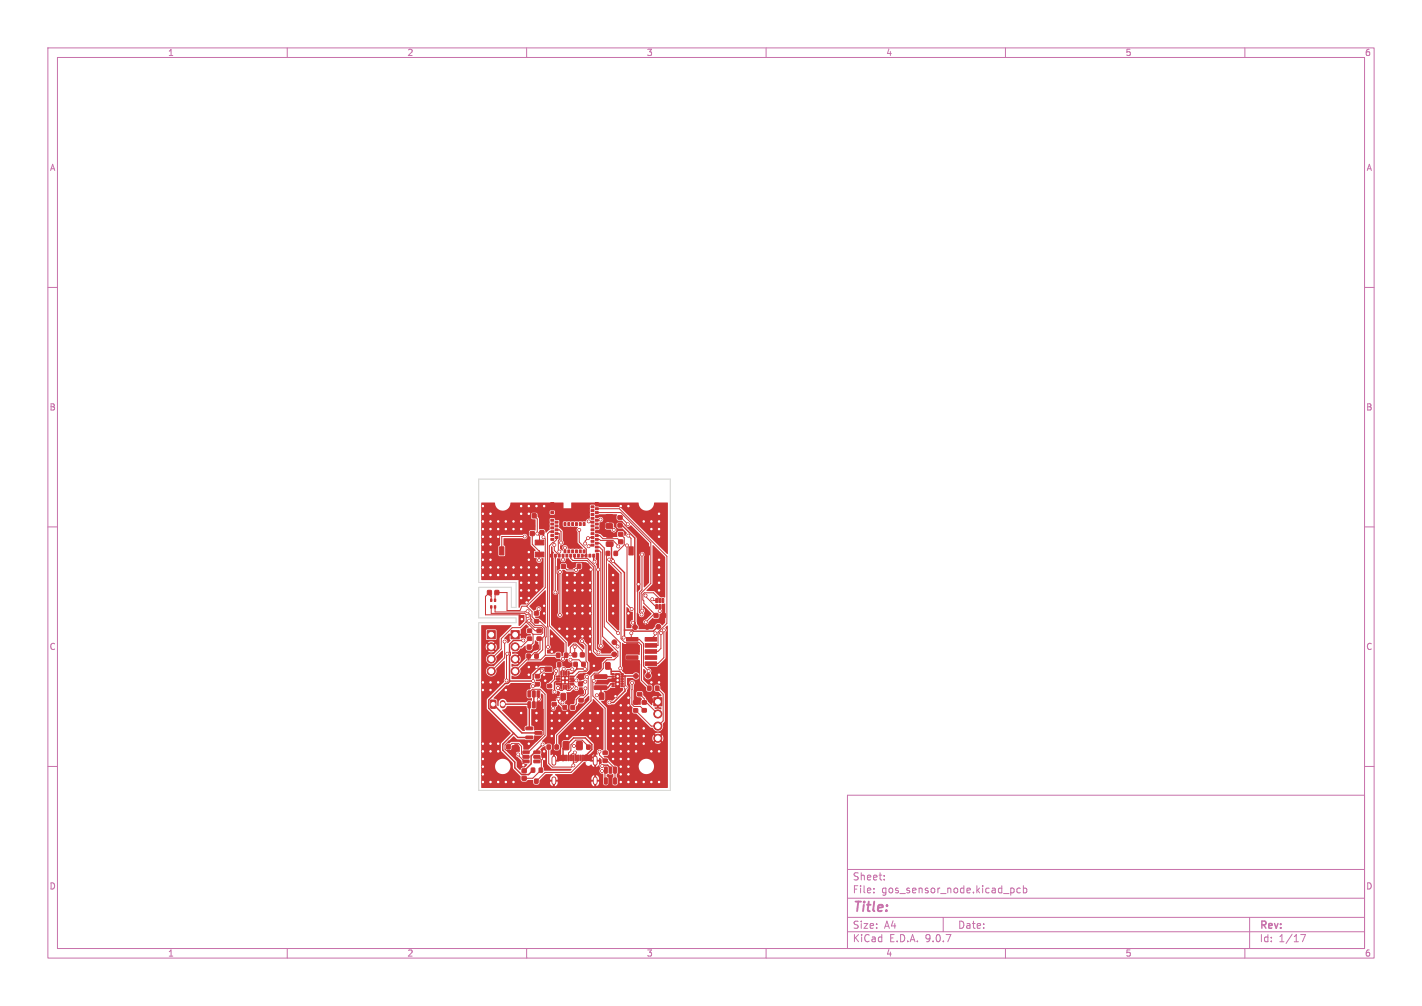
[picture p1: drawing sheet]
<svg xmlns="http://www.w3.org/2000/svg" width="297mm" height="210mm" viewBox="0 0 297 210" stroke-linecap="round" stroke-linejoin="round" font-family="sans-serif">
<defs><g id="words">
<text font-size="2.8" fill="#c872ab" x="178" y="190.9">Title:</text>
<g font-size="2.1" fill="#c872ab">
<text x="178" y="184">Sheet:</text>
<text x="178" y="186.7">File:</text>
<text x="184.1" y="186.7">gos_sensor_node.kicad_pcb</text>
<text x="178" y="196.9">KiCad</text>
<text x="178" y="194.1">Size:</text>
<text x="184.7" y="194.1">A4</text>
<text x="185.7" y="196.9">E.D.A.</text>
<text x="193.3" y="196.9">9.0.7</text>
<text x="200" y="194.1">Date:</text>
<text x="263" y="194.3">Rev:</text>
<text x="263" y="196.9">Id:</text>
<text x="267.1" y="196.9">1/17</text>
</g>
<g font-size="1.8" fill="#c872ab">
<text x="35" y="11.9">1</text>
<text x="85" y="11.9">2</text>
<text x="135" y="11.9">3</text>
<text x="185" y="11.9">4</text>
<text x="235" y="11.9">5</text>
<text x="285" y="11.9">6</text>
<text x="10.3" y="35.9">A</text>
<text x="285.4" y="35.9">A</text>
<text x="10.3" y="85.9">B</text>
<text x="285.3" y="85.9">B</text>
<text x="10.3" y="135.9">C</text>
<text x="285.3" y="135.9">C</text>
<text x="10.3" y="185.9">D</text>
<text x="285.3" y="185.9">D</text>
<text x="35" y="199.9">1</text>
<text x="85" y="199.9">2</text>
<text x="135" y="199.9">3</text>
<text x="185" y="199.9">4</text>
<text x="235" y="199.9">5</text>
<text x="285" y="199.9">6</text>
</g>
</g></defs>
<g fill="none" stroke="#c872ab" stroke-width=".21">
<path d="M10 10h277v190h-277zM12 12h273v186h-273zM60 10v2M110 10v2M160 10v2M210 10v2M260 10v2M10 60h2M285 60h2M10 110h2M285 110h2M10 160h2"/>
<path d="M177 166h108v32h-108zM285 160h2M60 198v2M110 198v2M160 198v2M177 194.5h108M177 191.5h108M177 187.5h108M177 181.5h108M182.5 186.3v.1M182.5 185.5v.1M184.7 183.6v.1"/>
<path d="M184.7 182.8v.1M197 191.5v3M210 198v2M211.2 185.4h.3l.3 .3-.1 .6-.5 .1M213.1 185.5l-.4-.1-.3 .3 .1 .6h.6M213.7 185.5l.5-.1 .3 .3-.2 .6h-.6M213.7 184.9v1.5M260 198v2M261 191.5v6.5M271.7 195.1h1l-.7 1.5"/>
</g>
<g fill="#c83434" stroke="#c83434" stroke-width=".21">
<path d="M120.9 145.8h.9v.7h-.9z"/>
<path d="M120.9 144.2h.9v.7h-.9z"/>
<path d="M115.1 104.9h.5v.4h-.5z"/>
<path d="M115.1 106h.5v.4h-.5z"/>
<path d="M115.1 106.8h.5v.4h-.5z"/>
<path d="M115.1 108.4h.5v.4h-.5z"/>
<path d="M115.9 108.8h.7v.4h-.7z"/>
<path d="M115.1 109.2h.5v.4h-.5z"/>
<path d="M115.9 109.6h.7v.4h-.7z"/>
<path d="M115.1 110h.5v.4h-.5z"/>
<path d="M115.9 110.4h.7v.4h-.7z"/>
<path d="M115.1 110.8h.5v.4h-.5z"/>
<path d="M115.9 111.2h.7v.4h-.7z"/>
<path d="M115.1 111.6h.5v.4h-.5z"/>
<path d="M115.9 112h.7v.4h-.7z"/>
<path d="M115.1 112.4h.5v.4h-.5z"/>
<path d="M115 115.7h.4v.6h-.4z"/>
<path d="M115.8 115.7h.4v.6h-.4z"/>
<path d="M116.6 115.7h.4v.6h-.4z"/>
<path d="M117.4 115.7h.4v.6h-.4z"/>
<path d="M117.8 114.8h.4v.6h-.4z"/>
<path d="M118.2 115.7h.4v.6h-.4z"/>
<path d="M118.6 114.8h.4v.6h-.4z"/>
<path d="M119 115.7h.4v.6h-.4z"/>
<path d="M119.4 114.8h.4v.6h-.4z"/>
<path d="M119.8 115.7h.4v.6h-.4z"/>
<path d="M120.2 114.8h.4v.6h-.4z"/>
<path d="M120.6 115.7h.4v.6h-.4z"/>
<path d="M121 114.8h.4v.6h-.4z"/>
<path d="M121.4 115.7h.4v.6h-.4z"/>
<path d="M121.8 114.8h.4v.6h-.4z"/>
<path d="M122.2 115.7h.4v.6h-.4z"/>
<path d="M123 115.7h.4v.6h-.4z"/>
<path d="M123.8 115.7h.4v.6h-.4z"/>
<path d="M124.6 115.7h.4v.6h-.4z"/>
<path d="M124.3 114.8h.6v.4h-.6z"/>
<path d="M124.3 114h.6v.4h-.6z"/>
<path d="M123.5 113.6h.5v.4h-.5z"/>
<path d="M124.3 113.2h.6v.4h-.6z"/>
<path d="M123.5 112.8h.5v.4h-.5z"/>
<path d="M124.3 112.4h.6v.4h-.6z"/>
<path d="M123.5 112h.5v.4h-.5z"/>
<path d="M124.3 111.6h.6v.4h-.6z"/>
<path d="M123.5 111.2h.5v.4h-.5z"/>
<path d="M123.5 110.4h.5v.4h-.5z"/>
<path d="M124.3 110h.6v.4h-.6z"/>
<path d="M123.5 109.6h.5v.4h-.5z"/>
<path d="M124.3 109.2h.6v.4h-.6z"/>
<path d="M123.5 108.8h.5v.4h-.5z"/>
<path d="M124.3 108.4h.6v.4h-.6z"/>
<path d="M123.5 108h.5v.4h-.5z"/>
<path d="M123.5 107.2h.5v.4h-.5z"/>
<path d="M124.3 106.8h.6v.4h-.6z"/>
<path d="M123.5 106.4h.5v.4h-.5z"/>
<path d="M124.3 106h.6v.4h-.6z"/>
<path d="M123.5 105.6h.5v.4h-.5z"/>
<path d="M124.3 104.9h.6v.4h-.6z"/>
<path d="M117.8 109.1h.4v.6h-.4z"/>
<path d="M118.6 109.1h.4v.6h-.4z"/>
<path d="M119.4 109.1h.4v.6h-.4z"/>
<path d="M120.2 109.1h.4v.6h-.4z"/>
<path d="M121 109.1h.4v.6h-.4z"/>
<path d="M121.8 109.1h.4v.6h-.4z"/>
<path d="M131.3 114.2h.9v1.7h-.9z"/>
<path d="M134.7 114.2h.9v1.7h-.9z"/>
<path d="M135.3 143.2h.7v.9h-.7z"/>
<path d="M136.9 143.2h.7v.9h-.7z"/>
<path d="M136.6 128.1h.8v.8h-.8z"/>
<path d="M138.2 128.1h.8v.8h-.8z"/>
<path d="M116.4 138.4h.7v.8h-.7z"/>
<path d="M118.1 138.4h.7v.8h-.7z"/>
<path d="M130.8 133.1h2.4v.7h-2.4z"/>
<path d="M134.7 133.1h2.4v.7h-2.4z"/>
<path d="M130.8 134.4h2.4v.7h-2.4z"/>
<path d="M134.7 134.4h2.4v.7h-2.4z"/>
<path d="M130.8 135.6h2.4v.8h-2.4z"/>
<path d="M134.7 135.6h2.4v.8h-2.4z"/>
<path d="M130.8 136.9h2.4v.7h-2.4z"/>
<path d="M134.7 136.9h2.4v.7h-2.4z"/>
<path d="M130.8 138.2h2.4v.7h-2.4z"/>
<path d="M134.7 138.2h2.4v.7h-2.4z"/>
<path d="M111.8 142.5h.9v.7h-.9z"/>
<path d="M111.8 140.8h.9v.7h-.9z"/>
<path d="M111.8 112.8h1.8v1h-1.8z"/>
<path d="M111.8 115.3h1.8v1h-1.8z"/>
<path d="M133.2 144.6h.8v.6h-.8z"/>
<path d="M133.2 142.9h.8v.7h-.8z"/>
<path d="M122.6 155.6h.6v.8h-.6z"/>
<path d="M124.2 155.6h.7v.8h-.7z"/>
<path d="M126.3 162.4l.5 .1v1.2l-.5-.1z"/>
<path d="M127.2 162.4l.6 .1-.1 1.2-.5-.1z"/>
<path d="M128.2 162.4l.5 .1v1.2l-.5-.1z"/>
<path d="M128.2 160.1l.5 .1v1.2l-.5-.1z"/>
<path d="M127.2 160.1l.6 .1-.1 1.2-.5-.1z"/>
<path d="M126.3 160.1l.5 .1v1.2l-.5-.1z"/>
<path d="M116.1 141.1h.9v.2l-.8 .1z"/>
<path d="M116.1 141.6h.9v.2l-.8 .1z"/>
<path d="M116.1 142.1h.9v.2l-.8 .1z"/>
<path d="M116.1 142.6h.9v.2l-.8 .1z"/>
<path d="M117.1 143h.3l-.1 .9-.2-.1z"/>
<path d="M117.6 143h.3l-.1 .9-.2-.1z"/>
<path d="M118.1 143h.3l-.1 .9-.2-.1z"/>
<path d="M118.6 143h.3l-.1 .9-.2-.1z"/>
<path d="M119 142.6h.8l.1 .2-.9 .1z"/>
<path d="M119 142.1h.8l.1 .2-.9 .1z"/>
<path d="M119 141.6h.8l.1 .2-.9 .1z"/>
<path d="M119 141.1h.8l.1 .2-.9 .1z"/>
<path d="M118.6 140.1l.3 .1-.1 .8h-.2z"/>
<path d="M118.1 140.1l.3 .1-.1 .8h-.2z"/>
<path d="M117.6 140.1l.3 .1-.1 .8h-.2z"/>
<path d="M117.1 140.1l.3 .1-.1 .8h-.2z"/>
<path d="M117.2 141.2h1.6v1.6h-1.6z"/>
<path d="M124.2 140.9h2.5l.1 .6-.2 .2-2.4-.1-.1-.1z"/>
<path d="M124.2 143.2h2.5l.1 .6-.2 .2-2.4-.1-.1-.1z"/>
<path d="M106.7 131.7h1.8v1.7h-1.8z"/>
<path d="M112.2 133h.8v.7h-.8z"/>
<path d="M112.2 131.3h.8v.7h-.8z"/>
<path d="M114.4 142.9h.8v.7h-.8z"/>
<path d="M114.4 141.2h.8v.7h-.8z"/>
<path d="M101.7 131.7h1.8v1.7h-1.8z"/>
<path d="M111.7 162.7h.7v.8h-.7z"/>
<path d="M113.3 162.7h.7v.8h-.7z"/>
<path d="M117.7 154.9l.9-.1 .2 .1v1.4l-.1 .2h-.9l-.2-.1z"/>
<path d="M120.5 154.9l.9-.1 .2 .1v1.4l-.1 .2h-.9l-.2-.1z"/>
<path d="M120.8 142.4h.9v.8h-.9z"/>
<path d="M120.8 140.8h.9v.8h-.9z"/>
<path d="M126.6 109.4l1.2-.1 .2 .3v.5l-.3 .2h-1l-.2-.2z"/>
<path d="M126.6 107.5l1.2-.1 .2 .3v.5l-.3 .2h-1l-.2-.2z"/>
<path d="M127.8 140.6h.5v.2l-.5 .1z"/>
<path d="M127.8 141.1h.5v.2l-.5 .1z"/>
<path d="M127.8 141.6h.5v.2l-.5 .1z"/>
<path d="M127.8 142.1h.5v.2l-.5 .1z"/>
<path d="M127.8 142.6h.5v.2l-.5 .1z"/>
<path d="M127.8 143.1h.5v.2l-.5 .1z"/>
<path d="M129.7 143.1h.5v.2l-.5 .1z"/>
<path d="M129.7 142.6h.5v.2l-.5 .1z"/>
<path d="M129.7 142.1h.5v.2l-.5 .1z"/>
<path d="M129.7 141.6h.5v.2l-.5 .1z"/>
<path d="M129.7 141.1h.5v.2l-.5 .1z"/>
<path d="M129.7 140.6h.5v.2l-.5 .1z"/>
<path d="M128.5 140.7h1v2.6h-1z"/>
<path d="M126.7 113.2l1.2-.1 .2 .2-.1 .6-.2 .2h-1l-.2-.3z"/>
<path d="M126.7 111.3l1.2-.1 .2 .2-.1 .6-.2 .2h-1l-.2-.3z"/>
<path d="M109.2 156.8h1.2l.1 .5h-1.2z"/>
<path d="M109.2 157.7h1.2l.1 .5-1.2 .1z"/>
<path d="M109.2 158.7h1.2l.1 .5h-1.2z"/>
<path d="M111.5 158.7h1.2l.1 .5h-1.2z"/>
<path d="M111.5 157.7h1.2l.1 .5-1.2 .1z"/>
<path d="M111.5 156.8h1.2l.1 .5h-1.2z"/>
<path d="M103.4 123.3h.8v.8h-.8z"/>
<path d="M101.8 123.3h.8v.8h-.8z"/>
<path d="M115.3 146.7h.9v.6h-.9z"/>
<path d="M115.3 145h.9v.7h-.9z"/>
<path d="M111 160.4h.7v.8h-.7z"/>
<path d="M112.6 160.4h.7v.8h-.7z"/>
<path d="M111.6 129.4h.9v.6h-.9z"/>
<path d="M111.6 127.7h.9v.7h-.9z"/>
<path d="M113.9 139.3h1.2l.1 .2v.6l-.2 .1h-1.1l-.1-.2z"/>
<path d="M113.9 137.4h1.2l.1 .2v.6l-.2 .1h-1.1l-.1-.2z"/>
<path d="M112.8 110.8h.8v.8h-.8z"/>
<path d="M112.8 109.2h.8v.8h-.8z"/>
<path d="M134.1 147.9h.9v.7h-.9z"/>
<path d="M134.1 146.3h.9v.7h-.9z"/>
<path d="M116.2 136.4h.7v.8h-.7z"/>
<path d="M117.9 136.4h.7v.8h-.7z"/>
<path d="M102.4 126.5h.4v.5h-.4z"/>
<path d="M103.2 126.5h.3v.5h-.3z"/>
<path d="M103.2 125.1h.3v.5h-.3z"/>
<path d="M102.4 125.1h.4v.5h-.4z"/>
<path d="M114.3 155.5h.7v.9h-.7z"/>
<path d="M115.9 155.5h.7v.9h-.7z"/>
<path d="M119.7 136.3h.7v.8h-.7z"/>
<path d="M121.2 136.3h.8v.8h-.8z"/>
<path d="M132.3 148h.9v.6h-.9z"/>
<path d="M132.3 146.3h.9v.7h-.9z"/>
<path d="M110.1 134.7h.8v.8h-.8z"/>
<path d="M111.7 134.7h.7v.8h-.7z"/>
<path d="M126 158.5h.8v.6h-.8z"/>
<path d="M126 156.8h.8v.7h-.8z"/>
<path d="M109.9 151.8h1.3l.1 .5h-1.4z"/>
<path d="M109.9 153.7h1.3l.1 .5h-1.4z"/>
<path d="M111.7 152.7h1.4l.1 .5-1.4 .1z"/>
<path d="M117.3 117.8h.7v.8h-.7z"/>
<path d="M118.8 117.8h.8v.8h-.8z"/>
<path d="M120.6 117.8h.7v.8h-.7z"/>
<path d="M122.2 117.8h.7v.8h-.7z"/>
<path d="M110.3 146.5l.5 .1v1.2l-.5-.1z"/>
<path d="M111.2 146.5l.6 .1-.1 1.2-.5-.1z"/>
<path d="M112.2 146.5l.5 .1v1.2l-.5-.1z"/>
<path d="M112.2 144.2l.5 .1v1.2l-.5-.1z"/>
<path d="M111.2 144.2l.6 .1-.1 1.2-.5-.1z"/>
<path d="M110.3 144.2l.5 .1v1.2l-.5-.1z"/>
<path d="M117.2 144.8l.7-.1 .2 .2v1l-.1 .3h-.6l-.2-.2z"/>
<path d="M119.1 144.8l.7-.1 .2 .2v1l-.1 .3h-.6l-.2-.2z"/>
<path d="M126.5 138.3h.7l.2 .1v1.1l-.1 .2h-.6l-.2-.1z"/>
<path d="M124.6 138.3h.7l.2 .1v1.1l-.1 .2h-.6l-.2-.1z"/>
<path d="M125.2 144.7l.7-.1 .2 .2 .1 1-.2 .3h-.6l-.2-.2z"/>
<path d="M127.1 144.7l.7-.1 .2 .2 .1 1-.2 .3h-.6l-.2-.2z"/>
<path d="M110.1 136.5h.6v.9h-.6z"/>
<path d="M111.7 136.5h.7v.9h-.7z"/>
<path d="M126.6 115.1h.7v.8h-.7z"/>
<path d="M128.3 115.1h.6v.8h-.6z"/>
<path d="M105.8 155.5h.7v.8h-.7z"/>
<path d="M107.5 155.5h.7v.8h-.7z"/>
<path d="M137 126.2l.3 .1v.8l-.3-.1z"/>
<path d="M137.6 126.2l.4 .1-.1 .8-.3-.1z"/>
<path d="M138.3 126.2l.3 .1v.8l-.3-.1z"/>
<path d="M138.3 125h.3v.8l-.3-.1z"/>
<path d="M137.6 125h.4l-.1 .8-.3-.1z"/>
<path d="M137 125h.3v.8l-.3-.1z"/>
<path d="M129.1 109.3h.8v.7h-.8z"/>
<path d="M129.1 107.7h.8v.7h-.8z"/>
<path d="M136.6 145.7h1.6v1.7h-1.6z"/>
<path d="M104.3 114.2h.9v1.7h-.9z"/>
<path d="M107.8 114.2h.8v1.7h-.8z"/>
<path d="M117.6 147.3h.7v.8h-.7z"/>
<path d="M119.3 147.3h.6v.8h-.6z"/>
<path d="M110.2 133h.8v.7h-.8z"/>
<path d="M110.2 131.3h.8v.7h-.8z"/>
<path d="M109.1 162.1h.8v.8h-.8z"/>
<path d="M109.1 160.5h.8v.8h-.8z"/>
<path d="M116.5 157.7h.6l-.1 1.1-.5-.1z"/>
<path d="M117.3 157.7h.6l-.1 1.1-.5-.1z"/>
<path d="M118.6 157.7h.3l-.1 1.1-.2-.1z"/>
<path d="M119.6 157.7h.3l-.1 1.1-.2-.1z"/>
<path d="M120.1 157.7h.3l-.1 1.1-.2-.1z"/>
<path d="M121.1 157.7h.3l-.1 1.1-.2-.1z"/>
<path d="M122.1 157.7h.6l-.1 1.1-.5-.1z"/>
<path d="M122.9 157.7h.6l-.1 1.1-.5-.1z"/>
<path d="M121.6 157.7h.3l-.1 1.1-.2-.1z"/>
<path d="M120.6 157.7h.3l-.1 1.1-.2-.1z"/>
<path d="M119.1 157.7h.3l-.1 1.1-.2-.1z"/>
<path d="M118.1 157.7h.3l-.1 1.1-.2-.1z"/>
<path d="M129.2 112.7h.9v.8h-.9z"/>
<path d="M129.2 111.2h.9v.7h-.9z"/>
<path d="M102.5 146.2l.8-.1 .3 .2v1.3l-.2 .3h-.7l-.3-.2z"/>
<path d="M111.2 107.3h.7v.8h-.7z"/>
<path d="M112.7 107.3h.8v.8h-.8z"/>
<path d="M119.9 138.3h.7v.8h-.7z"/>
<path d="M121.5 138.3h.7v.8h-.7z"/>
<path d="M110.8 111h.8v.8h-.8z"/>
<path d="M110.8 109.4h.8v.8h-.8z"/>
<circle cx="107.6" cy="135" r=".85"/>
<circle cx="107.6" cy="137.6" r=".85"/>
<circle cx="107.6" cy="140.1" r=".85"/>
<circle cx="102.6" cy="135" r=".85"/>
<circle cx="102.6" cy="137.6" r=".85"/>
<circle cx="102.6" cy="140.1" r=".85"/>
<circle cx="132.8" cy="141.1" r=".5"/>
<circle cx="128.3" cy="136.6" r=".5"/>
<circle cx="132.6" cy="130.9" r=".5"/>
<circle cx="135.4" cy="141.1" r=".5"/>
<circle cx="137.5" cy="130.8" r=".5"/>
<circle cx="137.4" cy="149" r=".85"/>
<circle cx="137.4" cy="151.6" r=".85"/>
<circle cx="137.4" cy="154.1" r=".85"/>
<circle cx="135.2" cy="130.9" r=".5"/>
<circle cx="128.3" cy="134.1" r=".5"/>
<circle cx="134.9" cy="129.9" r=".3"/>
<circle cx="116.6" cy="145.9" r=".3"/>
<circle cx="121" cy="110.6" r=".3"/>
<circle cx="113.5" cy="112.1" r=".3"/>
<circle cx="131.9" cy="132.2" r=".3"/>
<circle cx="135.5" cy="140.1" r=".3"/>
<circle cx="128.2" cy="110.6" r=".3"/>
<circle cx="124.7" cy="145.1" r=".3"/>
<circle cx="111.3" cy="143.3" r=".3"/>
<circle cx="129.1" cy="132.2" r=".3"/>
<circle cx="120.1" cy="157.1" r=".3"/>
<circle cx="125.2" cy="156.9" r=".3"/>
<circle cx="119.8" cy="159.8" r=".3"/>
<circle cx="125.8" cy="161" r=".3"/>
<circle cx="131.2" cy="111.8" r=".3"/>
<circle cx="125.4" cy="108.5" r=".3"/>
<circle cx="115.8" cy="113.8" r=".3"/>
<circle cx="112.2" cy="111.4" r=".3"/>
<circle cx="117.6" cy="116.8" r=".3"/>
<circle cx="112.6" cy="117" r=".3"/>
<circle cx="113.3" cy="155.4" r=".3"/>
<circle cx="116.5" cy="143.6" r=".3"/>
<circle cx="119.1" cy="137.7" r=".3"/>
<circle cx="115.5" cy="147.9" r=".3"/>
<circle cx="121.5" cy="133.8" r=".3"/>
<circle cx="106" cy="136.5" r=".3"/>
<circle cx="105.8" cy="142.1" r=".3"/>
<circle cx="117.7" cy="139.6" r=".3"/>
<circle cx="116.2" cy="140.1" r=".3"/>
<circle cx="119.1" cy="136.6" r=".3"/>
<circle cx="113.2" cy="140" r=".3"/>
<circle cx="122.6" cy="141.3" r=".3"/>
<circle cx="119.5" cy="139.7" r=".3"/>
<circle cx="112.5" cy="146" r=".3"/>
<circle cx="108.2" cy="157.5" r=".3"/>
<circle cx="114.5" cy="135" r=".3"/>
<circle cx="120" cy="135" r=".3"/>
<circle cx="120.4" cy="143.7" r=".3"/>
<circle cx="122.3" cy="143.7" r=".3"/>
<circle cx="137.7" cy="110.5" r=".3"/>
<circle cx="137.6" cy="107.2" r=".3"/>
<circle cx="102.4" cy="155.3" r=".3"/>
<circle cx="123.2" cy="153.6" r=".3"/>
<circle cx="100.8" cy="142.5" r=".3"/>
<circle cx="113.7" cy="158.5" r=".3"/>
<circle cx="137.6" cy="121.7" r=".3"/>
<circle cx="116.8" cy="148.9" r=".3"/>
<circle cx="108.8" cy="121.7" r=".3"/>
<circle cx="108.8" cy="107.2" r=".3"/>
<circle cx="131.2" cy="155.3" r=".3"/>
<circle cx="124.1" cy="139" r=".3"/>
<circle cx="100.8" cy="115.2" r=".3"/>
<circle cx="131.2" cy="161.6" r=".3"/>
<circle cx="132.8" cy="163.3" r=".3"/>
<circle cx="137.6" cy="120.1" r=".3"/>
<circle cx="115.2" cy="148.9" r=".3"/>
<circle cx="131.2" cy="156.9" r=".3"/>
<circle cx="137.7" cy="140.8" r=".3"/>
<circle cx="128.1" cy="150.5" r=".3"/>
<circle cx="128.5" cy="145.3" r=".3"/>
<circle cx="128.1" cy="156.9" r=".3"/>
<circle cx="123.2" cy="126.5" r=".3"/>
<circle cx="120.1" cy="126.5" r=".3"/>
<circle cx="120.1" cy="128.1" r=".3"/>
<circle cx="131.2" cy="150.5" r=".3"/>
<circle cx="134.5" cy="163.3" r=".3"/>
<circle cx="129.6" cy="105.7" r=".3"/>
<circle cx="129.7" cy="163.3" r=".3"/>
<circle cx="131.2" cy="152" r=".3"/>
<circle cx="118.4" cy="121.7" r=".3"/>
<circle cx="100.8" cy="156.9" r=".3"/>
<circle cx="123.2" cy="121.7" r=".3"/>
<circle cx="102.4" cy="156.9" r=".3"/>
<circle cx="104.1" cy="118.4" r=".3"/>
<circle cx="112.1" cy="105.7" r=".3"/>
<circle cx="112.1" cy="118.4" r=".3"/>
<circle cx="109.3" cy="159.7" r=".3"/>
<circle cx="118.4" cy="148.9" r=".3"/>
<circle cx="129" cy="142.8" r=".3"/>
<circle cx="128.1" cy="120.1" r=".3"/>
<circle cx="110.4" cy="118.4" r=".3"/>
<circle cx="134.5" cy="108.8" r=".3"/>
<circle cx="102.4" cy="118.4" r=".3"/>
<circle cx="116.8" cy="131.2" r=".3"/>
<circle cx="112.1" cy="120.1" r=".3"/>
<circle cx="100.8" cy="155.3" r=".3"/>
<circle cx="120.1" cy="120.1" r=".3"/>
<circle cx="131.2" cy="163.3" r=".3"/>
<circle cx="107.3" cy="163.3" r=".3"/>
<circle cx="128.1" cy="152" r=".3"/>
<circle cx="104.1" cy="142.5" r=".3"/>
<circle cx="137.6" cy="116.8" r=".3"/>
<circle cx="118.4" cy="128.1" r=".3"/>
<circle cx="131.2" cy="153.6" r=".3"/>
<circle cx="104.1" cy="112.1" r=".3"/>
<circle cx="104.1" cy="163.3" r=".3"/>
<circle cx="129.6" cy="156.9" r=".3"/>
<circle cx="123.2" cy="150.5" r=".3"/>
<circle cx="112.1" cy="148.9" r=".3"/>
<circle cx="121.7" cy="128.1" r=".3"/>
<circle cx="136.1" cy="142.5" r=".3"/>
<circle cx="112.1" cy="150.5" r=".3"/>
<circle cx="118.4" cy="132.9" r=".3"/>
<circle cx="128.1" cy="155.3" r=".3"/>
<circle cx="129.6" cy="161.6" r=".3"/>
<circle cx="128.1" cy="158.5" r=".3"/>
<circle cx="100.8" cy="118.4" r=".3"/>
<circle cx="137.6" cy="142.5" r=".3"/>
<circle cx="124.8" cy="152" r=".3"/>
<circle cx="112.1" cy="139.2" r=".3"/>
<circle cx="107.2" cy="120.1" r=".3"/>
<circle cx="131.2" cy="158.5" r=".3"/>
<circle cx="102.4" cy="113.7" r=".3"/>
<circle cx="109" cy="129.2" r=".3"/>
<circle cx="120.1" cy="132.9" r=".3"/>
<circle cx="132.8" cy="152" r=".3"/>
<circle cx="123.2" cy="148.9" r=".3"/>
<circle cx="132.8" cy="153.6" r=".3"/>
<circle cx="129.7" cy="147.3" r=".3"/>
<circle cx="134.5" cy="152" r=".3"/>
<circle cx="100.8" cy="108.8" r=".3"/>
<circle cx="128.1" cy="153.6" r=".3"/>
<circle cx="113.7" cy="128.1" r=".3"/>
<circle cx="100.8" cy="158.5" r=".3"/>
<circle cx="134.5" cy="153.6" r=".3"/>
<circle cx="110" cy="125.8" r=".3"/>
<circle cx="115.2" cy="152" r=".3"/>
<circle cx="107.2" cy="108.8" r=".3"/>
<circle cx="115.2" cy="136.1" r=".3"/>
<circle cx="123.2" cy="134.5" r=".3"/>
<circle cx="115.2" cy="150.5" r=".3"/>
<circle cx="128.1" cy="123.2" r=".3"/>
<circle cx="137.6" cy="156.9" r=".3"/>
<circle cx="112.1" cy="121.7" r=".3"/>
<circle cx="110.4" cy="139.2" r=".3"/>
<circle cx="118.4" cy="141.6" r=".3"/>
<circle cx="123.2" cy="132.9" r=".3"/>
<circle cx="100.8" cy="160" r=".3"/>
<circle cx="104.1" cy="155.3" r=".3"/>
<circle cx="129.6" cy="160" r=".3"/>
<circle cx="129.6" cy="158.5" r=".3"/>
<circle cx="108.8" cy="110.5" r=".3"/>
<circle cx="118.4" cy="123.2" r=".3"/>
<circle cx="108.8" cy="118.4" r=".3"/>
<circle cx="121.7" cy="152" r=".3"/>
<circle cx="129.6" cy="153.6" r=".3"/>
<circle cx="131.2" cy="105.7" r=".3"/>
<circle cx="128.1" cy="121.7" r=".3"/>
<circle cx="131.2" cy="148.9" r=".3"/>
<circle cx="121.7" cy="132.9" r=".3"/>
<circle cx="137.7" cy="163.3" r=".3"/>
<circle cx="123.2" cy="123.2" r=".3"/>
<circle cx="110.4" cy="107.2" r=".3"/>
<circle cx="121.7" cy="121.7" r=".3"/>
<circle cx="102.4" cy="144.1" r=".3"/>
<circle cx="108.8" cy="120.1" r=".3"/>
<circle cx="113.7" cy="126.5" r=".3"/>
<circle cx="107.3" cy="110.5" r=".3"/>
<circle cx="104.1" cy="110.5" r=".3"/>
<circle cx="110.4" cy="121.7" r=".3"/>
<circle cx="129.6" cy="150.5" r=".3"/>
<circle cx="117.6" cy="141.6" r=".3"/>
<circle cx="123.2" cy="131.2" r=".3"/>
<circle cx="108.8" cy="148.9" r=".3"/>
<circle cx="102.4" cy="110.5" r=".3"/>
<circle cx="107.3" cy="118.4" r=".3"/>
<circle cx="132.8" cy="150.5" r=".3"/>
<circle cx="121.6" cy="123.2" r=".3"/>
<circle cx="100.8" cy="107.2" r=".3"/>
<circle cx="100.8" cy="105.7" r=".3"/>
<circle cx="105.7" cy="120.1" r=".3"/>
<circle cx="134.5" cy="155.3" r=".3"/>
<circle cx="137.6" cy="123.2" r=".3"/>
<circle cx="102.4" cy="163.3" r=".3"/>
<circle cx="124.8" cy="153.6" r=".3"/>
<circle cx="102.4" cy="116.8" r=".3"/>
<circle cx="128.1" cy="126.5" r=".3"/>
<circle cx="121.7" cy="120.1" r=".3"/>
<circle cx="118.4" cy="153.6" r=".3"/>
<circle cx="102.4" cy="142.5" r=".3"/>
<circle cx="108.8" cy="105.7" r=".3"/>
<circle cx="100.8" cy="110.5" r=".3"/>
<circle cx="129" cy="142" r=".3"/>
<circle cx="100.8" cy="116.8" r=".3"/>
<circle cx="118.4" cy="142.4" r=".3"/>
<circle cx="129.6" cy="148.9" r=".3"/>
<circle cx="110.4" cy="105.7" r=".3"/>
<circle cx="136.1" cy="108.8" r=".3"/>
<circle cx="113.7" cy="105.7" r=".3"/>
<circle cx="105.7" cy="110.5" r=".3"/>
<circle cx="121.6" cy="131.2" r=".3"/>
<circle cx="131.2" cy="160" r=".3"/>
<circle cx="112.1" cy="123.2" r=".3"/>
<circle cx="100.8" cy="112.1" r=".3"/>
<circle cx="136.1" cy="110.5" r=".3"/>
<circle cx="113.9" cy="142.1" r=".3"/>
<circle cx="136.1" cy="156.9" r=".3"/>
<circle cx="120.1" cy="152" r=".3"/>
<circle cx="102.4" cy="112.1" r=".3"/>
<circle cx="100.8" cy="161.6" r=".3"/>
<circle cx="108.8" cy="123.2" r=".3"/>
<circle cx="113.7" cy="140.8" r=".3"/>
<circle cx="105.7" cy="108.8" r=".3"/>
<circle cx="124.8" cy="148.9" r=".3"/>
<circle cx="108.8" cy="124.9" r=".3"/>
<circle cx="102.4" cy="108.8" r=".3"/>
<circle cx="118.4" cy="120.1" r=".3"/>
<circle cx="110.4" cy="123.2" r=".3"/>
<circle cx="110.4" cy="120.1" r=".3"/>
<circle cx="137.7" cy="118.4" r=".3"/>
<circle cx="136.1" cy="163.3" r=".3"/>
<circle cx="123.2" cy="128.1" r=".3"/>
<circle cx="115.2" cy="153.6" r=".3"/>
<circle cx="105.7" cy="118.4" r=".3"/>
<circle cx="123.2" cy="136.1" r=".3"/>
<circle cx="110.4" cy="155.3" r=".3"/>
<circle cx="131.2" cy="145.6" r=".3"/>
<circle cx="104.1" cy="156.9" r=".3"/>
<circle cx="132.8" cy="155.3" r=".3"/>
<circle cx="105.7" cy="144.1" r=".3"/>
<circle cx="123.4" cy="118.9" r=".3"/>
<circle cx="124.9" cy="118.9" r=".3"/>
<circle cx="110.4" cy="124.9" r=".3"/>
<circle cx="100.8" cy="120.1" r=".3"/>
<circle cx="100.8" cy="144.1" r=".3"/>
<circle cx="133.4" cy="122" r=".3"/>
<circle cx="120.1" cy="121.7" r=".3"/>
<circle cx="129.7" cy="155.3" r=".3"/>
<circle cx="110.4" cy="140.8" r=".3"/>
<circle cx="104.1" cy="120.1" r=".3"/>
<circle cx="137.6" cy="108.8" r=".3"/>
<circle cx="121.6" cy="126.5" r=".3"/>
<circle cx="110.4" cy="116.8" r=".3"/>
<circle cx="128.1" cy="148.9" r=".3"/>
<circle cx="132.8" cy="156.9" r=".3"/>
<circle cx="102.4" cy="115.2" r=".3"/>
<circle cx="102.4" cy="107.2" r=".3"/>
<circle cx="116.8" cy="150.5" r=".3"/>
<circle cx="120.1" cy="123.2" r=".3"/>
<circle cx="137.6" cy="112.1" r=".3"/>
<circle cx="118.4" cy="126.5" r=".3"/>
<circle cx="129.6" cy="152" r=".3"/>
<circle cx="102.4" cy="120.1" r=".3"/>
<circle cx="110.4" cy="115.2" r=".3"/>
<circle cx="105.7" cy="163.3" r=".3"/>
<circle cx="128.1" cy="128.1" r=".3"/>
<circle cx="100.8" cy="113.7" r=".3"/>
<circle cx="131.2" cy="147.3" r=".3"/>
<circle cx="100.8" cy="163.3" r=".3"/>
<circle cx="108.8" cy="108.8" r=".3"/>
<circle cx="115.3" cy="132.9" r=".3"/>
<circle cx="117.6" cy="142.4" r=".3"/>
<circle cx="131.2" cy="128.1" r=".3"/>
<circle cx="129" cy="141.2" r=".3"/>
<circle cx="104.1" cy="108.8" r=".3"/>
<circle cx="118.4" cy="131.2" r=".3"/>
<circle cx="113.7" cy="156.9" r=".3"/>
<circle cx="121.7" cy="150.5" r=".3"/>
<circle cx="120.1" cy="131.2" r=".3"/>
<circle cx="105.4" cy="133.9" r=".3"/>
<circle cx="110.2" cy="127.6" r=".3"/>
<circle cx="134.8" cy="124.3" r=".3"/>
<circle cx="116" cy="123.7" r=".3"/>
<circle cx="110.2" cy="128.6" r=".3"/>
<circle cx="136.2" cy="125.1" r=".3"/>
<circle cx="118" cy="114.3" r=".3"/>
<circle cx="122.8" cy="112.3" r=".3"/>
<circle cx="138.7" cy="131.6" r=".3"/>
<circle cx="109.6" cy="112" r=".3"/>
<circle cx="122.2" cy="113.5" r=".3"/>
<circle cx="117.2" cy="113.3" r=".3"/>
<circle cx="110.5" cy="129.6" r=".3"/>
<circle cx="116.9" cy="119.4" r=".3"/>
<circle cx="116.9" cy="128.4" r=".3"/>
<circle cx="117.6" cy="137.5" r=".3"/>
<circle cx="119.4" cy="143.3" r=".3"/>
<circle cx="129.5" cy="139.5" r=".3"/>
<circle cx="132" cy="142.5" r=".3"/>
<circle cx="122.9" cy="114" r=".3"/>
<circle cx="127.2" cy="116.8" r=".3"/>
<circle cx="136.9" cy="132.2" r=".3"/>
<circle cx="134.1" cy="127.5" r=".3"/>
<circle cx="138" cy="132.2" r=".3"/>
<circle cx="134.1" cy="115.8" r=".3"/>
<circle cx="123" cy="108.8" r=".3"/>
<circle cx="134" cy="128.3" r=".3"/>
<circle cx="131.9" cy="127.2" r=".3"/>
<circle cx="112.5" cy="127.2" r=".3"/>
<circle cx="137.8" cy="127.5" r=".3"/>
<circle cx="129.1" cy="114.1" r=".3"/>
<circle cx="131" cy="113.9" r=".3"/>
<circle cx="125" cy="136.2" r=".3"/>
<circle cx="129" cy="135" r=".3"/>
<circle cx="124" cy="142.1" r=".3"/>
<circle cx="125.5" cy="134.8" r=".3"/>
<circle cx="111.4" cy="142.2" r=".3"/>
<circle cx="115.8" cy="144.4" r=".3"/>
<circle cx="132.2" cy="130" r=".3"/>
<circle cx="109.3" cy="133.7" r=".3"/>
<circle cx="131.1" cy="109.4" r=".3"/>
<circle cx="116.8" cy="115.2" r=".3"/>
<circle cx="120.3" cy="119" r=".3"/>
<circle cx="130.3" cy="133.1" r=".3"/>
<circle cx="122.2" cy="142.3" r=".3"/>
<circle cx="128" cy="117.1" r=".3"/>
<circle cx="124.2" cy="117.3" r=".3"/>
<circle cx="122.1" cy="139.6" r=".3"/>
<circle cx="125.8" cy="159.9" r=".3"/>
<circle cx="119.9" cy="155.7" r=".3"/>
<circle cx="130.7" cy="143.5" r=".3"/>
<circle cx="117.5" cy="146.6" r=".3"/>
<circle cx="120.4" cy="142" r=".3"/>
<circle cx="127.3" cy="146.6" r=".3"/>
</g>
<path d="M115.7 158.2v1.1M124.3 158.2v1.1M115.7 162.6v.8M124.3 162.6v.8" fill="none" stroke="#c83434" stroke-width="1"/>
<path d="M105 146.7v.6" fill="none" stroke="#c83434" stroke-width="1.2"/>
<g fill="none" stroke="#c83434" stroke-width=".3">
<path d="M124 116v1.1l.2 .2M127.3 113.6l.4 .4v2.4l.3 .3v.4l2.4 2.4v13.5l-.1 .1M129.5 109.7h.5l2.6 2.6v17.7M109.3 133.7h-2.1l-.8 .8 .2 2.2-.2 .2v5.4l-.4 .4h-.5l-3.4 3.4v1.7l6.1 6.2h2.4M112.5 139.7h.1M112.6 139.7h.1M114.5 139.7l-.4-.3h-1.2l-1.5 1.5v1.3h-5M120.2 138.7l.3 .2v.7M120.5 139.6h1.6M120.5 139.6l-.9 1h-.9M124 139h1.1M127 139l.6 .7v1.1h.5"/>
<path d="M132.2 130h.4M132.6 130v.9M137.5 130.8l-1 1h-4.2l-.2-.3h-1.7M103 147l6 6h3.4M105 147h5.4l.1 .1v4.9M107.3 153.1l-2.3 2.2v1.3l2.5 2.5v1.2l1.4 1.4h1.5l.9-.9M110.5 152l.1 .1M111.5 144.9v2.2M113.3 155.4l-1.2 1.2v.5h-.4l-.8 .7v1.7l-1.4 1.4M116 142.3l-.2 .2v1.9M116.6 141.8v.5M117.6 158.2v-1.9l2.2-2.2h2.5l1.3 1.3v1.1l-1.2 1.2v.5"/>
<path d="M117.6 145.5l-.1 .1v1M119.4 142h1M119.4 141.8v.5M121 155.7h-1.1M122.2 142.3h-.5l-.5 .5M125.5 141.3h2.6M125.8 159.9l.2-.2h.9l.6 .6v.5M127.5 145.4h1M127.6 140.1h1.8l.5 .6v2.1M128.1 142.8h-.5l-.6 .8h-1.5l.1 1.8M129.9 141.1h2.9M130.5 141.1v3.2l-2.3 2.3h-.9"/>
<path d="M130.5 143.5h.2"/>
</g>
<g fill="none" stroke="#c83434" stroke-width=".21">
<path d="M108.2 115h.7M108.9 115l1.1 1.1v9.7M109.6 112h-4.8v3M111.2 111.4v2.2l1.5 1.4v.8M111.6 107.7l.6 .6v3.1l.5 .5v1.4M112.7 115.4l-.1 1.6M113.2 111.2l.3 .3v.6l.4 .4v10.2l-3.9 3.9M113.2 109.6v-1.9l-.8-.8h-1.3l-.3 .3v2.3l.4 .3-.9 .9v2.9l-1.4 1.4M115.2 116v7.7l.6 .6h.4l.4-.4v-4l-.3-.3v-1.3l.9-.9h1.2l.8 .8 .8-.8h1.8l1.6 1.5M115.4 111h-.6l-.4 .4 .1 23.6M115.4 106.2h-.6l-1.5 1.5h-.2M115.8 113.8v1.1l1 1.1"/>
<path d="M116 116v7.7M116.2 111.4h.6v1.3l-.2 .2v2l.2 .3M116.2 110.6h.6l.4 .4v2.3M116.2 112.2v.5l-1.5 1.3v16.6l3.5 3.5v2.8l-.6 .6M116.9 119.4v9M117.6 116v.8M117.7 118.2l.7 .8h1.9M118 114.3v.8M119.2 116v.6l.4 .4h3l1.3 1.3v17.7l.8 .8h3.4l.2-.2M120 116v.6h2.7l1.6 1.6v17.3l.7 .7M120.9 118.2l-.6 .6v.2M121 110.6v2.6l1.5 1.4v1.3l-.9 .1"/>
<path d="M122.9 118.5v19.4l1.1 1.2-1.4 1.5h-.7l-.7 .6M123 108.8l.1 .2h.6M123.7 112.2a2.03 2.03 0 0 0-1.5 .8v.5M123.7 113.8h-.5l-.3 .2M124.7 114.2h.5l.7 .6v18.1l3.1 3.2v.8l-.8 .8h-1.4l-.8 .8v1l-1 1h-.8l-.8 .7v5.1l-7.1 7.2v2.4M124.7 113.4h.5l1 1v16.4l3.3 3.4v5.3M124.7 111.8h.6l.6 .7h3.1l.6 .6M124.7 115h.5l.3 .3v19.5M124.7 106.2h4.7l9.9 9.9v14l-1.5 1.5M124.7 107h4.9l6.3 6.3v8.5l-2 2v3.5l.2 .2M124.7 112.6h.5l.2 .2h2.6l1.1 1.1v.2M124.8 116l.1 2.9"/>
<path d="M125.4 108.5l-.1 .1h-.6M127 115.5l-.3 .3v13.9l2.4 2.5M127 108.6l.3 .4h2.7l4.8 4.9h.4v1.1h-1.2l-.6 .7-.2 13.3 1.9 1.9h1.1l2.4-2.4-.1-.1v-1.8M127 108.6l-.8 .8v1.2l1.1 1.1M127.2 116.8v.3l2.5 2.5v13.7l.8 .8h2.9l.6 .6v7.3l1.6 1.7M127.2 109.8l1 .8M127.2 107.9l-.2 .3v.4M129.5 108h.2l1.4 1.4M129.6 111.5l.8 .8v1.4l-1.8 1.8M131 113.9v12.3l.9 1M131.2 111.8l.6 .6v2.6M134.1 115.8v7.3l-.6 .6v4.1l.5 .5"/>
<path d="M102.6 124.1v1.2M102.6 126.7v1.4h7l.6 .5M102.6 124.5l-.4-.3v-.5l-.8 .8v3.9h7.2l.4 .9M103.4 125.3v-1.3l.3-.3h2.2v3.8h2.7l.4-.9h1M103.4 126.7v1.1h6.2l.6-.2M105.4 133.9v3.4l-2.8 2.8M106 136.5l-.2 .1v5.5M109.9 127.7h.2l.7 .7v.6l.3 .3v.6l.6 .7h1.4l.6 .5v1.7l-.4 .3v2.6l-1.2 1.3M109.9 129.8l1.9 1.9h.8M109.9 129.8l-1.2 1.2h-1.7l-2.3 2.3v2.2l-2.1 2.1M109.9 128.3v1.5M110 126.6l1.1 1.1v1.1l1 .9h.7l1.3 1.3v1.9l-.2 .2v3.7"/>
<path d="M110.5 129.6v.3l1.1 1.1h1.4l.3 .3v.8l-.2 .3h-1.8M110.6 133.3l-1.7 1.7h-1.3M110.6 131.7l.7 .7M111.3 132.4v1.9l-.8 .8M112.1 135.1l-1.1 1.1h-2l-1.4 1.4M112.5 127.2l-.4 .4v.4M112.6 133.3l.2 .2v2l-.7 .7h-.4l-.8 .8h-.5v.8M113.2 140v.3l-1 .9M113.9 136.8l-1 1h-2.9l-2.4 2.3M113.9 136.8h2.7M114.5 137.8l1 1M115.5 138.8v2l-1.5 1.5v2.1l1 1"/>
<path d="M116.8 138.8v2.2l-.2 .3M117.7 139.6l-.5 .5v.5M118.4 138.8h-.4l-.8-.8h-.9l-.8 .8M119.1 136.6v-1.5l.7-.6h.5l1.3 1.3v.9M119.1 137.7h1.8l1 1M119.4 139.8h-.9l-.3 .2v.6M119.4 139.8h.1M119.5 139.7l-.1 .1M120 135v1.7M121.5 133.8l.9 .9v3.3l.4 .4v1.4l-.4 .4h-1.5l-1 1.1h-.5M128.3 134.1l.7 .6v.3M131.9 132.2v1.1l.1 .2h1.5l.9 .8v4.7l1.1 1.1-.1 1"/>
<path d="M132 134.7h1.5v1.3h-2.9v1.7l.1 .2h2.7l.1 .2v.4M132 138.5h1.5M133.5 138.5l.1 4.8M134.8 124.3v.2l2.2 2.1h.1M135.9 134.7h1.5M136.1 127.6h.1M136.2 125.1l.3 .3h.6M136.6 128.1l-1.7 1.8M136.9 132.2v.3l-1 1M137.4 134.7h.1M137.8 125.4v-.3l-1.3-1.4h-1.9l-.3 .4v1.1l.2 .2v.5l2.5 2.6M137.8 126.6v.9"/>
<path d="M137.8 131.6l-.4 .4v2.7M137.8 131.6h.1M138 132.2v3.2l-.6 .6h-1.5M138.7 131.6v5.7l-1.3 1.2h-1.5M106.2 155.9l.7-.7h1.4l.6 .6v1.6l.7 .6h.3M107.7 156.1v2l1.6 1.6M108.2 157.5l1.3 1.5h.4M110.5 144.9v-.4l.7-.6h1.6l1 1v8.6l-3.5 3.6h-.4M112.1 158h.4l.6 .6v2.1l-1.8 1.8h-1.8M112.2 142.8l-.4 .5h-.5M112.4 144.9l.1 1.1M112.4 147.1l1.1 1v5.2l-1.4 1.4h-5.8l-.8 .8v.9l.3 .3h1.3l.7-.8"/>
<path d="M113.9 142.1l.2 .2M114.6 155.9v3.5l.8 .7h4l.3-.3v-1.6M114.8 141.6h.1M115 145.4h.7M115 145.4h.1M115.5 148.5v8.8l.2 .2M115.7 157.5v1.3M115.7 157.5h.4l.7 .7M115.7 147l-.2 .2v.7M116.2 140.1v.6l-.4 .3v.8l-1 1.1v.3M116.6 142.8h.6M116.6 145.9v.7l1.2 1.1h.2"/>
<path d="M117.2 142.8v.6M117.6 142.4l-.4 .4M117.8 143.4v.4l-.3 .3h-.5l-.5-.5M118 142h.4M118.4 141.6v.8l.3 .3v.7M119.4 143.3v.4l-.4 .4h-.5l-.3-.2v-.5M119.4 142.8h.3l.7 .6v.3M120.1 157.3h-.6l-.2 .3v.6M120.1 157.3l.1 .2v.7M120.1 157.1v.2M120.8 158.2v.6l-.4 .3h-.7M121.4 144.5h-.9l-1.7 1.7v1.8l-.5 .5h-3l-.3-.4v-2.7"/>
<path d="M121.7 158.2v.6l-2.4 2.4h-5.5l-1.8 1.9M122.3 143.7v1.1l-.5 .4h-.6l-.8 .8v.9l-.8 .8M122.6 141.3l.2 .3v3.2l-1.4 1.4M122.9 156v-.2l-1.3-1.3h-1.4l-1 1v1.2l-.5 .5v1M123.7 158.1l.6 .6v5.4h2.5l.7-.7v-.4M123.7 158.1l-.5 .1M124 142.1l-.2 .2v3l2.6 2.5v9.4M124.5 156v1.3l-.8 .8M124.7 145.1h.7l.2 .3M125.2 156.9v.7l1.2 1.2h.4l1.7 1.6v2.6M128.6 141.8v.5M128.7 141.8h.3"/>
<path d="M129 141.2v3.7l-.5 .5M132 142.5v4.5l.4 .5h1.3l.9 .8M133.6 144.9l1 1v.7h.4l2.4 2.4M133.6 143.3l-.8 .8v2.5M133.6 143.3l2.7 2.6v.6h1.1M137.3 143.7l1.2 1.2v5.6l-1.1 1.1h-1.4l-3.2-3.3M115.7 163v1.1h-1l-1-1M125.8 161h.6M126.4 161v1.8l.2 .2M126.6 160.8l-.2 .2"/>
</g>
<path d="M116.6 142.3h-.6M128.1 142.3h.6M128.1 141.8h.6" fill="none" stroke="#c83434" stroke-width=".25"/>
<g fill="#c83434">
<path d="M137.2 147h.4v.7h.5v.4l-.6-.2-.6 .1-.2-.1v-.2h.5z"/>
<path d="M100.5 130.6h6.3l-2.4 2.5-.1 2.3-1.2 1.2a1.12 1.12 0 0 0-1.6 .8 1.12 1.12 0 0 0 1.3 1.3 1.12 1.12 0 0 0 .8-1.6l1.2-1.3 .2 .1v1.3l-1.9 1.9a1.12 1.12 0 0 0-1.6 .9 1.12 1.12 0 0 0 1.3 1.2 1.12 1.12 0 0 0 .8-1.6l1.6-1.6h.2v3.6l-.2 .4 .1 .3-3.6 3.6v2l5 5.1-2.1 2.2v1.5l2.5 2.5v1.2l1.6 1.7v.7l.3 .3 .8 .1 .5-.4h.9l.3 .9 .8 .1 .3-.2 .1-.7 1.3-1.3h1.3l.1 .2a.87 .87 0 0 0-.5 1h.5v.4h-.5l.2 .7 .4 .3v-.6h.4v.6a.83 .83 0 0 0 .6-1h-.5v-.4h.5v-.3h7v.3h.5v.4h-.5l.1 .6 .5 .4v-.6h.4v.6a.83 .83 0 0 0 .6-1h-.5v-.4h.5v-.3l-.2-.4-.4-.3v.6h-.4v-.6l-.4 .3-.2 .4h-7l-.2-.4-.4-.3 .1-.2h3.4l2.6-2.5h.3a.64 .64 0 0 0 .4 .7 .64 .64 0 0 0 .8-.2l.6 .5v-.5h.4v.5l.6-.4 .2 .4a.34 .34 0 0 1 .2 .3 .34 .34 0 0 1-.3 .3 .74 .74 0 0 0 .8 .9v2l.2 .3h.6l.3-.2v-1.3l-.4-.4v-.3l.3-.1 .7 .1 .3-.1 .1 .5-.2 .4v1.2l.3 .2h.5l.3-.3v-1.1l-.2-.4 .2-.8v-1.1l-.3-.3h4.7v.2a1.61 1.61 0 0 0 2.4 1.3 1.61 1.61 0 0 0 0-2.8 1.61 1.61 0 0 0-2.4 1.3l-5-.1-1.2-1.2-.2-.3-.8-.2-.1-.3h.8l.2-.4v-.7l-.4-.3v-2.4h9.5l.3 .8 .4-.5 .3 .3-.5 .5a1.13 1.13 0 0 0 1.4 0l-.5-.5 .3-.3 .5 .4a1.14 1.14 0 0 0-.1-1.2l-.4 .4-.3-.2 .4-.6a1.14 1.14 0 0 0-1.3 .1l.5 .5-.3 .2-.4-.4-.3 .5h-9.5v-6.2l-1.1-1.3v-.1a.69 .69 0 0 0 .8-.5v-1.1l-.3-.5 .7-.1 .7-.7 .9 .1 .2-.3-.1-.8-1-.1-.7 .6-2.5-.1-.1-.2 .3-.2 .2-.6h2l.4-.2 1.2-.1 .2-.2 .1-.8h.7l.2 .4v2.4l.2 .2h.4v.4l-2.1 2.2h-.3a.57 .57 0 0 0-.8 0 .57 .57 0 0 0 0 .8 .57 .57 0 0 0 .8 0h.7l2.5-2.5 .1-.5a.64 .64 0 0 0-.1-1v-.5h.6l.2 .5-.1 4.1 .5 .6v1l.3 .2 .5 .1 2.9 2.9a.75 .75 0 0 1 .9 .5 1.16 1.16 0 0 0 1.4 0 1.16 1.16 0 0 0 .3-1.4l.5-.5v-5.6l-1-1-.1-.8-.3-.2-.8 .2-.1 .9 .2 .3 .7 .1 .6 .6v.3l-.5 .1v.6h-.4v-.6h-.8l-.2 .9h.7v.4h-.7l-.1 .5-1.2-1.2-.1-.4-.5-.5v-.6l-.4-.2h-.8l-.2 .4 .1 .7 .8 .2 .3 .3-.3 .5v.7h-1.2l-.2-.2v-4a.55 .55 0 0 0-.1-.9 .55 .55 0 0 0-.8 .5h-.6l.1-.9 1.1-.1a.92 .92 0 0 0 1.4 .1l.2 .6 1.2 1.3 .2 .8 .3 .1 .7-.1 .2-.3-.2-.9-.7-.2-1.1-1v-2.2h.2l.4 .3 .1 .3a.78 .78 0 0 0-.4 1 .78 .78 0 0 0 .9 .5 .78 .78 0 0 0 .6-1l-.2-.2a.69 .69 0 0 0-.5-1.1l-.2-.2 .1-.1 1.9-.1 1.8-1.7v-5.3a.86 .86 0 0 0 0-1.1l.3-.4h.2l-.1 33.9h-38.8l-.1-4.6h2.9v.2a1.61 1.61 0 0 0 2.4 1.3 1.61 1.61 0 0 0 0-2.8 1.61 1.61 0 0 0-2.4 1.3h-2.9v-25h.9l.3 .8 .4-.5 .3 .3-.4 .5a1.14 1.14 0 0 0 1.3 0l-.5-.5 .3-.3 .5 .4a1.14 1.14 0 0 0-.1-1.2l-.4 .5-.3-.3 .4-.5a1.14 1.14 0 0 0-1.3 0l.5 .5-.3 .3-.4-.5-.3 .5h-.9v-3.3h1v1.8l.2 .2h1.8l.2-.2v-1.8l-.2-.2h-1.8l-.2 .2h-1z"/>
<path d="M112.9 156.4l.4-.4 .6-.2 .1 .5 .3 .4v2.7l.8 1 4.2 .1 .1 .2-.3 .2h-5.4l-.3-.8v-1.5l-.3-.5-.2-.5 .2-.7z"/>
<path d="M105.9 156.7l.8-.2 .1-.7 .3-.3h1l.5 .5v.9a.61 .61 0 0 0-.9 .4 .61 .61 0 0 0 .4 .8l.8 .8a.44 .44 0 0 0 .4 .6h.7l.1 .1-.5 .6-.6 .1-.3 .4h-.2l-.6-.6-.1-1.2-2-2z"/>
<path d="M124.6 158.6h.5l.2-.4 .4 .4v.5a.37 .37 0 0 1-.4 .5h-.2v-.6h-.5z"/>
<path d="M111.9 141.9l.9-.2 .2-.8 .6-.6 1.4 .2 .6-.3 .2 .4-.3 .3-.1 .8-.8 .8-.4 .2-.2 .3 .1 .5 .2 .3 1.1 .1a.62 .62 0 0 0 .3 1.1 .62 .62 0 0 0 .7-.8l.6 .4-.2 .7a.63 .63 0 0 0-.6 .3 .63 .63 0 0 0-.1 .7l-1 .2-.1 .2 .1 .7a.62 .62 0 0 0 .3 1 .62 .62 0 0 0 .7-.8l.5-.5 .7 .7a.48 .48 0 0 0 .4 .6h.5l.4-.2v-.8l-.1-.3a.47 .47 0 0 1-.5-.4 .47 .47 0 0 1 .3-.5v-1.7h.9l.6-.6a.65 .65 0 0 0 .8 .3 .65 .65 0 0 0 .4-.7h.7l.2 1.2-.2 .2-.7 .1-.9 .8-.2 1.1-.8 .2-.1 .3 .1 .9 .3 .1 .7-.1 .2-.8 .4-.7h1.1l.2-.2 .1-.5 .8-.8 .2 .1v.8l-7.1 7.1-.1 1.9-.3 .4 .1 .8 .3 .3h.5l.4-.4v-.7l-.3-.4v-1.6l7.1-7.1 .2-.6 2.1 2.1v8.4l-.3 .2a.58 .58 0 0 0-.9-.1 .58 .58 0 0 0 .1 .9l-.4 .1v.5h-.4v-.5l-.5 .4-.1 .7h.5v.4h-.6l-.4-.3v-1l1-1.1-.1-1.4-1.5-1.5h-2.6l-1.1 .8h-1l-.3 .3-.4 3.9-.4 .3h-.6v-.4h.5l-.2-.9-.4-.2v.5h-.4v-.5l-.4 .2-.1-.2v-.8l.3-.4-.1-.8-.3-.3-.9 .2-.3-.4-.5-.2 1-1.2v-8.7l-1.4-1.4 .2-.4-.2-.8-.8-.1z"/>
<path d="M107.2 153.7l.9 .7 3.1 .1 .3-.3 .1-.7 1.4 .1 .2 .1-2.9 2.8h-1v-.8l-.9-.8-1.5-.1-.5 .4h-.4l-.1-.2z"/>
<path d="M104.9 148.2l.1-.1a1.16 1.16 0 0 0 .9-.7l4.1 .1 .1 .5v3.4l-.5 .4v.8h-.5l-4.2-4.3z"/>
<path d="M113 144.8h.2l.3 .3-.1 7.5-1.8-.1-.1-.8-.5-.3v-3.3l1-.2 .1-1.4a.66 .66 0 0 0 .9-.1 .66 .66 0 0 0 0-.9z"/>
<path d="M104.3 144.5l1.4-1.4 .5-.1 .5-.4h4.3a1.03 1.03 0 0 0-.1 1.1l-.3 .2a.44 .44 0 0 0-.6 .4l.1 1.3 .3 .2 .7-.1-.1 .6-.7-.1-.4 .4h-4a.93 .93 0 0 0-.9-.7 .93 .93 0 0 0-.9 .7v.7l-.1 .1-.1-.1v-1a.69 .69 0 0 0-.8-.5z"/>
<path d="M118.6 143.1h.3v.5a.17 .17 0 0 1-.1 .2 .17 .17 0 0 1-.2-.1z"/>
<path d="M117.3 141.3h1a.29 .29 0 0 1 .4 0 .29 .29 0 0 1 0 .4v.6a.28 .28 0 0 1 .1 .5 .28 .28 0 0 1-.5-.1l-.4 .1a.39 .39 0 0 0-.5 .2v.7l-.2 .1a.87 .87 0 0 0-.9-.7l-.1-.1a.38 .38 0 0 1 .5-.4h.3l.2-.2z"/>
<path d="M120.4 141.3l.7-.7h1.1l.1 .2a.73 .73 0 0 0-.2 .9l-1.1 .4-.3-.5-.3-.1z"/>
<path d="M106.8 141.1a1.3 1.3 0 0 0 1.9-.7l-.1-.8 1.5-1.5h2.9l1.1-1h1.7l.4 .4 .8 .1 .1 .4-.6 .1-.3 .2v1.2l-.5 .3-.2-.1a.59 .59 0 0 0-.4-.7l-2.4 .1-1.7 1.5-.1 1.2h-4z"/>
<path d="M115.1 114.1l.3 .1v.8l.3 .4-.2 .3 .1 7.5a.61 .61 0 0 0 0 .9 .61 .61 0 0 0 .9-.1l.1 3.9a.58 .58 0 0 0-.1 .9 .58 .58 0 0 0 .9 0 .58 .58 0 0 0-.1-.9l.1-8.8 .4-.2 .6 .4h1.4a.68 .68 0 0 0 .7 .2 .68 .68 0 0 0 .5-.6h.3l.3-.4-.1-1.1h1l1.1 1.1v17.6l1.1 1h3l.1 .1-.1 .2-1.2 .1-.8 .9-.1 1-.7 .8h-1l-.8 .8-.6-.3 .6-.8v-1.6l-.3-.5v-3.1l-.7-.8a.58 .58 0 0 0-.5-.6 .58 .58 0 0 0-.6 .6 .58 .58 0 0 0 .6 .5l.4 .5v.7l-1.7-1.5h-.6l-1.1 .9-.1-1.1-3.4-3.4z"/>
<path d="M129.9 134.2l.5 .2h2.8l.4 .4v1.9h-2.8l-.2 .2v.8l.2 .2 2.8-.1v2.8a.35 .35 0 0 1-.5-.2h-.5l-.5 .3h-1.5l-.7-.6v-.2a.64 .64 0 0 0 0-.9z"/>
<path d="M117.4 138.1a.85 .85 0 0 0 .8-.6h.3a.69 .69 0 0 0 1 .7v1l-.5 .2-.7 .1-.4-.4h-.4z"/>
<path d="M107 136.1a1.32 1.32 0 0 0 1.7-.7l.4-.1 .6-.5 .2 .9 .9 .1 .4-.2v-.7l.5-.5v-.7l.7 .3v1.4l-.4 .4-.5 .1-.5 .5-.9-.2-.2 .2-.2 1.1-1.5 1.6-.7-.1-.6 .2-.1-.5 .2-.1a1.18 1.18 0 0 0 1.3-.1l-.5-.5 .3-.2 .4 .4a1.13 1.13 0 0 0 0-1.3l-.4 .5-.3-.3 .5-.5-.6-.2-.7 .1z"/>
<path d="M114.8 131.4h.2l2.9 2.8v1.8l-.3 .4v.5l-.3 .1-.1-.7-.2-.2h-.7l-.4 .3h-1.5l-.2-.1 .1-.6a.64 .64 0 0 0 .6-.4 .64 .64 0 0 0-.1-.7z"/>
<path d="M124.5 115.5l.6 .1v18.7a.58 .58 0 0 0 0 .9 .58 .58 0 0 0 .8 0 .58 .58 0 0 0-.1-.9v-.7l.2-.1 2.2 2.3-.7 .6h-1.8a.89 .89 0 0 0-.8-.8l-.3-.3v-17.2l-.1-.3a.64 .64 0 0 0-.1-1z"/>
<path d="M105.3 133.2l1-1 .8 .1v.4h-.7l.1 .7 .1 .3-.6 .6a.9 .9 0 0 0-.7-1.1z"/>
<path d="M108.7 131.4l1.2-1 .5 .5-.5 .4v.8l.3 .2h.6l.1 .3-.8 .1-.3 .6-.4-.2-.6 .2-.1-.6h-.6v-.4h.6z"/>
<path d="M127 117.7l.2-.1 2.2 2.2-.1 11.8h-.3l-2-2z"/>
<path d="M134.3 126.5l.2-.1 1.6 1.7-1.1 1.2a.58 .58 0 0 0-.7 .6 .58 .58 0 0 0 .6 .6 .58 .58 0 0 0 .6-.7l.8-.8 .4 .2h.8l.2-.3v-.7a.79 .79 0 0 0 .6-1.2l-.1-.9 .7-.1v3.9l-.6 .7a.84 .84 0 0 0-.9-.5 .84 .84 0 0 0-.7 .8l-.4 .5-2.9-.1v-.6l-.3-.4-.1-.5v-1.8l.2-.1 .2 .3a.6 .6 0 0 0 .8 .6 .6 .6 0 0 0 .3-.9 .68 .68 0 0 0-.2-1.1z"/>
<path d="M130.8 126.8l.2-.1 .4 .4a.79 .79 0 0 0 .8 .7v1.5a.71 .71 0 0 0-.6 .6 .71 .71 0 0 0 .4 .7l-.2 .5h-1z"/>
<path d="M108.3 128.4h1.1l.1 .1v1.2l-1 1-.2-.2z"/>
<path d="M112.2 124.8l1.6-1.6 .2 .1-.1 6.9-1.4-1.1-.6-.1-.2-.2 .1-.1 .9-.1 .1-.8a.72 .72 0 0 0-.2-1.2 .64 .64 0 0 0-.7 .6l-.5 .3-.8-1z"/>
<path d="M100.5 105l2.8-.1a1.67 1.67 0 0 0 1.7 1.7 1.67 1.67 0 0 0 1.7-1.7h10.9l.1 .1v1.1h1.6v-1.1l.1-.1 14 .1a1.64 1.64 0 0 0 1.7 1.6 1.64 1.64 0 0 0 1.6-1.7l2.8 .1-.1 10.7-9.9-9.8-4.3-.1-.8-.1-.3-.3h-.7l-.2 .2v2.4a.47 .47 0 0 1-.6 .4l-.3 .5-4.5-.1-.2 .2-.1 .7 .2 .2h2.3l.6 .1v.2a.64 .64 0 0 0 0 .9l.1 2.2 1 1.2h-3.1a.61 .61 0 0 0-.7-.7 .61 .61 0 0 0-.4 1l-.1 .2-.4-.4v-.7a.63 .63 0 0 0 .7-.4 .63 .63 0 0 0-.2-.7v-1.9l-.7-.7-.1-1.6-.7-.1-.3-.3h-.8l-.1 2.4-.8 .6-.3-.7-1.1-.1v-2.1l-.3-.4-.1-.7-.3-.2h-.8l-.2 .3v.7l.2 .3 .8 .2v2.1l-.2 .2-1-.1-.2 .4-.1 .6 .4 .5v1.6l1.1 1.1-.4 .3v1.2l.6 .2a.6 .6 0 0 0 .1 .8 .6 .6 0 0 0 .8 0 .6 .6 0 0 0 .1-.8h.4v5.9l-3.6 3.7h-1l-.4 .7-.2-.1v-5.7h-7.7l-.1-7h3.6v1.8l.2 .2h1l.2-.2v-1.8l-.3-.3v-1.4h4a.56 .56 0 0 0 .8-.1 .56 .56 0 0 0-.1-.8 .56 .56 0 0 0-.8 .1l-4.4 .1-.3 .3v1.8l-.3 .3h-3.6v-7.3h14.3l.1 .6 .8 .1 .2-.3-.1-.6-.8-.1-.2 .3h-14.3z"/>
<path d="M136.3 113.8h.2l2.4 2.5v8.4l-1-.1-1.3-1.2-1.6-.1 1.3-1.4z"/>
<path d="M131.1 110l.7-.3 3.8 3.8v8.1l-1 1-.2-.1v-6.3a.58 .58 0 0 0 .1-.8 .58 .58 0 0 0-.8 0 .58 .58 0 0 0 0 .8v6.7l-.6 .7-.1-.1v-11.2l-2-2.1z"/>
<path d="M116.4 119.8l.2 .1v3.3l-.1 .1-.2-.1z"/>
<path d="M116.4 116.6h.6l.1 .4 .3 .4-.4 .5v.9l-.5 .3-.2-.1z"/>
<path d="M118.2 116.6l.6-.1 .7 .8 .9 .1-.2 1-.3 .2h-1.4l-.1-.2-.1-.7-.4-.3z"/>
<path d="M124.3 107.5l.9-.1h3.6v.9l.1 .2 1 .2 .2 .2-.1 .1-1.1 .2-.1 .2v.7l.3 .2h.9l.9 1-.4 .6-.3-.9-.9-.2-.4 .4v.9h-2.8l-.7-.6-1-.2-.2-.3 .2-.3 .6-.1 .2-.1v-1h1.1l.1 .9 1.1 .2a.61 .61 0 0 0 .6 .5 .61 .61 0 0 0 .6-.6l-.4-.4-.1-.7-.2-.3h-1.3l-.4 .4h-1.1v-.4a.59 .59 0 0 0 .8-.6 .59 .59 0 0 0-.8-.6l-.3 .2h-.5z"/>
</g>
<path d="M100 100h40v65h-40v-35h7.8v-1h-7.8v-6.4h6.8v4.2h1v-5.2h-7.8z" fill="none" stroke="#d0d2cd" stroke-width=".21"/>
<g fill="#fff" stroke="#fff" stroke-width=".21">
<circle cx="134.9" cy="129.9" r=".15"/>
<circle cx="116.6" cy="145.9" r=".15"/>
<circle cx="121" cy="110.6" r=".15"/>
<circle cx="113.5" cy="112.1" r=".15"/>
<circle cx="131.9" cy="132.2" r=".15"/>
<circle cx="135.5" cy="140.1" r=".15"/>
<circle cx="128.2" cy="110.6" r=".15"/>
<circle cx="124.7" cy="145.1" r=".15"/>
<circle cx="111.3" cy="143.3" r=".15"/>
<circle cx="129.1" cy="132.2" r=".15"/>
<circle cx="120.1" cy="157.1" r=".15"/>
<circle cx="125.2" cy="156.9" r=".15"/>
<circle cx="119.7" cy="159.8" r=".15"/>
<circle cx="125.8" cy="161" r=".15"/>
<circle cx="131.2" cy="111.8" r=".15"/>
<circle cx="125.4" cy="108.5" r=".15"/>
<circle cx="115.8" cy="113.8" r=".15"/>
<circle cx="112.2" cy="111.4" r=".15"/>
<circle cx="117.6" cy="116.8" r=".15"/>
<circle cx="112.6" cy="117" r=".15"/>
<circle cx="113.3" cy="155.4" r=".15"/>
<circle cx="116.5" cy="143.6" r=".15"/>
<circle cx="119.1" cy="137.7" r=".15"/>
<circle cx="115.5" cy="147.9" r=".15"/>
<circle cx="121.5" cy="133.8" r=".15"/>
<circle cx="106" cy="136.5" r=".15"/>
<circle cx="105.8" cy="142.1" r=".15"/>
<circle cx="117.7" cy="139.6" r=".15"/>
<circle cx="116.2" cy="140.1" r=".15"/>
<circle cx="119.1" cy="136.6" r=".15"/>
<circle cx="113.2" cy="140" r=".15"/>
<circle cx="122.6" cy="141.3" r=".15"/>
<circle cx="119.5" cy="139.7" r=".15"/>
<circle cx="112.5" cy="146" r=".15"/>
<circle cx="108.2" cy="157.5" r=".15"/>
<circle cx="114.5" cy="135" r=".15"/>
<circle cx="120" cy="135" r=".15"/>
<circle cx="120.4" cy="143.7" r=".15"/>
<circle cx="122.3" cy="143.7" r=".15"/>
<circle cx="137.7" cy="110.4" r=".15"/>
<circle cx="137.7" cy="107.3" r=".15"/>
<circle cx="102.4" cy="155.2" r=".15"/>
<circle cx="123.3" cy="153.7" r=".15"/>
<circle cx="100.9" cy="142.4" r=".15"/>
<circle cx="113.6" cy="158.4" r=".15"/>
<circle cx="137.7" cy="121.6" r=".15"/>
<circle cx="116.8" cy="148.8" r=".15"/>
<circle cx="108.9" cy="121.6" r=".15"/>
<circle cx="108.9" cy="107.3" r=".15"/>
<circle cx="131.3" cy="155.2" r=".15"/>
<circle cx="124" cy="139" r=".15"/>
<circle cx="100.9" cy="115.3" r=".15"/>
<circle cx="131.3" cy="161.7" r=".15"/>
<circle cx="132.8" cy="163.2" r=".15"/>
<circle cx="137.7" cy="120" r=".15"/>
<circle cx="115.3" cy="148.8" r=".15"/>
<circle cx="131.3" cy="156.8" r=".15"/>
<circle cx="137.7" cy="140.8" r=".15"/>
<circle cx="128" cy="150.4" r=".15"/>
<circle cx="128.5" cy="145.4" r=".15"/>
<circle cx="128" cy="156.8" r=".15"/>
<circle cx="123.3" cy="126.4" r=".15"/>
<circle cx="120" cy="126.5" r=".15"/>
<circle cx="120" cy="128" r=".15"/>
<circle cx="131.3" cy="150.4" r=".15"/>
<circle cx="134.4" cy="163.3" r=".15"/>
<circle cx="129.7" cy="105.6" r=".15"/>
<circle cx="129.7" cy="163.2" r=".15"/>
<circle cx="131.3" cy="152" r=".15"/>
<circle cx="118.5" cy="121.6" r=".15"/>
<circle cx="100.9" cy="156.8" r=".15"/>
<circle cx="123.3" cy="121.6" r=".15"/>
<circle cx="102.5" cy="156.8" r=".15"/>
<circle cx="104" cy="118.4" r=".15"/>
<circle cx="112" cy="105.6" r=".15"/>
<circle cx="112" cy="118.4" r=".15"/>
<circle cx="109.3" cy="159.7" r=".15"/>
<circle cx="118.4" cy="148.8" r=".15"/>
<circle cx="129" cy="142.8" r=".15"/>
<circle cx="128" cy="120" r=".15"/>
<circle cx="110.4" cy="118.4" r=".15"/>
<circle cx="134.4" cy="108.9" r=".15"/>
<circle cx="102.4" cy="118.4" r=".15"/>
<circle cx="116.8" cy="131.3" r=".15"/>
<circle cx="112" cy="120" r=".15"/>
<circle cx="100.9" cy="155.2" r=".15"/>
<circle cx="120" cy="120" r=".15"/>
<circle cx="131.3" cy="163.2" r=".15"/>
<circle cx="107.3" cy="163.2" r=".15"/>
<circle cx="128" cy="152" r=".15"/>
<circle cx="104" cy="142.4" r=".15"/>
<circle cx="137.7" cy="116.8" r=".15"/>
<circle cx="118.4" cy="128" r=".15"/>
<circle cx="131.3" cy="153.7" r=".15"/>
<circle cx="104" cy="112" r=".15"/>
<circle cx="104" cy="163.3" r=".15"/>
<circle cx="129.7" cy="156.8" r=".15"/>
<circle cx="123.3" cy="150.4" r=".15"/>
<circle cx="112" cy="148.8" r=".15"/>
<circle cx="121.6" cy="128" r=".15"/>
<circle cx="136" cy="142.4" r=".15"/>
<circle cx="112" cy="150.4" r=".15"/>
<circle cx="118.4" cy="132.8" r=".15"/>
<circle cx="128" cy="155.3" r=".15"/>
<circle cx="129.7" cy="161.7" r=".15"/>
<circle cx="128" cy="158.4" r=".15"/>
<circle cx="100.9" cy="118.4" r=".15"/>
<circle cx="137.7" cy="142.4" r=".15"/>
<circle cx="124.9" cy="152" r=".15"/>
<circle cx="112" cy="139.3" r=".15"/>
<circle cx="107.3" cy="120" r=".15"/>
<circle cx="131.3" cy="158.4" r=".15"/>
<circle cx="102.5" cy="113.6" r=".15"/>
<circle cx="109" cy="129.3" r=".15"/>
<circle cx="120" cy="132.9" r=".15"/>
<circle cx="132.9" cy="152" r=".15"/>
<circle cx="123.3" cy="148.8" r=".15"/>
<circle cx="132.8" cy="153.7" r=".15"/>
<circle cx="129.7" cy="147.2" r=".15"/>
<circle cx="134.5" cy="152" r=".15"/>
<circle cx="100.9" cy="108.9" r=".15"/>
<circle cx="128" cy="153.7" r=".15"/>
<circle cx="113.6" cy="128" r=".15"/>
<circle cx="100.9" cy="158.4" r=".15"/>
<circle cx="134.4" cy="153.7" r=".15"/>
<circle cx="110" cy="125.8" r=".15"/>
<circle cx="115.3" cy="152" r=".15"/>
<circle cx="107.3" cy="108.9" r=".15"/>
<circle cx="115.3" cy="136" r=".15"/>
<circle cx="123.3" cy="134.4" r=".15"/>
<circle cx="115.3" cy="150.4" r=".15"/>
<circle cx="128" cy="123.3" r=".15"/>
<circle cx="137.7" cy="156.8" r=".15"/>
<circle cx="112.1" cy="121.6" r=".15"/>
<circle cx="110.4" cy="139.3" r=".15"/>
<circle cx="118.4" cy="141.6" r=".15"/>
<circle cx="123.3" cy="132.8" r=".15"/>
<circle cx="100.9" cy="160.1" r=".15"/>
<circle cx="104" cy="155.3" r=".15"/>
<circle cx="129.7" cy="160.1" r=".15"/>
<circle cx="129.7" cy="158.4" r=".15"/>
<circle cx="108.9" cy="110.4" r=".15"/>
<circle cx="118.4" cy="123.3" r=".15"/>
<circle cx="108.9" cy="118.4" r=".15"/>
<circle cx="121.6" cy="152" r=".15"/>
<circle cx="129.7" cy="153.7" r=".15"/>
<circle cx="131.3" cy="105.6" r=".15"/>
<circle cx="128" cy="121.6" r=".15"/>
<circle cx="131.3" cy="148.8" r=".15"/>
<circle cx="121.6" cy="132.9" r=".15"/>
<circle cx="137.7" cy="163.2" r=".15"/>
<circle cx="123.3" cy="123.3" r=".15"/>
<circle cx="110.4" cy="107.3" r=".15"/>
<circle cx="121.6" cy="121.6" r=".15"/>
<circle cx="102.5" cy="144" r=".15"/>
<circle cx="108.9" cy="120" r=".15"/>
<circle cx="113.6" cy="126.5" r=".15"/>
<circle cx="107.3" cy="110.4" r=".15"/>
<circle cx="104" cy="110.5" r=".15"/>
<circle cx="110.5" cy="121.6" r=".15"/>
<circle cx="129.7" cy="150.4" r=".15"/>
<circle cx="117.6" cy="141.6" r=".15"/>
<circle cx="123.3" cy="131.3" r=".15"/>
<circle cx="108.9" cy="148.8" r=".15"/>
<circle cx="102.4" cy="110.4" r=".15"/>
<circle cx="107.3" cy="118.4" r=".15"/>
<circle cx="132.8" cy="150.4" r=".15"/>
<circle cx="121.6" cy="123.3" r=".15"/>
<circle cx="100.9" cy="107.3" r=".15"/>
<circle cx="100.9" cy="105.6" r=".15"/>
<circle cx="105.6" cy="120" r=".15"/>
<circle cx="134.4" cy="155.3" r=".15"/>
<circle cx="137.7" cy="123.3" r=".15"/>
<circle cx="102.4" cy="163.2" r=".15"/>
<circle cx="124.8" cy="153.7" r=".15"/>
<circle cx="102.4" cy="116.8" r=".15"/>
<circle cx="128" cy="126.4" r=".15"/>
<circle cx="121.6" cy="120" r=".15"/>
<circle cx="118.4" cy="153.7" r=".15"/>
<circle cx="102.5" cy="142.4" r=".15"/>
<circle cx="108.9" cy="105.6" r=".15"/>
<circle cx="100.9" cy="110.4" r=".15"/>
<circle cx="129" cy="142" r=".15"/>
<circle cx="100.9" cy="116.8" r=".15"/>
<circle cx="118.4" cy="142.4" r=".15"/>
<circle cx="129.7" cy="148.8" r=".15"/>
<circle cx="110.4" cy="105.6" r=".15"/>
<circle cx="136" cy="108.9" r=".15"/>
<circle cx="113.6" cy="105.6" r=".15"/>
<circle cx="105.6" cy="110.5" r=".15"/>
<circle cx="121.6" cy="131.3" r=".15"/>
<circle cx="131.3" cy="160.1" r=".15"/>
<circle cx="112" cy="123.3" r=".15"/>
<circle cx="100.9" cy="112" r=".15"/>
<circle cx="136" cy="110.5" r=".15"/>
<circle cx="113.9" cy="142.1" r=".15"/>
<circle cx="136" cy="156.8" r=".15"/>
<circle cx="120" cy="152" r=".15"/>
<circle cx="102.5" cy="112" r=".15"/>
<circle cx="100.9" cy="161.7" r=".15"/>
<circle cx="108.9" cy="123.3" r=".15"/>
<circle cx="113.6" cy="140.8" r=".15"/>
<circle cx="105.6" cy="108.9" r=".15"/>
<circle cx="124.8" cy="148.8" r=".15"/>
<circle cx="108.9" cy="124.8" r=".15"/>
<circle cx="102.4" cy="108.9" r=".15"/>
<circle cx="118.4" cy="120" r=".15"/>
<circle cx="110.4" cy="123.3" r=".15"/>
<circle cx="110.4" cy="120" r=".15"/>
<circle cx="137.7" cy="118.4" r=".15"/>
<circle cx="136" cy="163.3" r=".15"/>
<circle cx="123.3" cy="128" r=".15"/>
<circle cx="115.3" cy="153.7" r=".15"/>
<circle cx="105.6" cy="118.4" r=".15"/>
<circle cx="123.3" cy="136" r=".15"/>
<circle cx="110.4" cy="155.2" r=".15"/>
<circle cx="131.3" cy="145.7" r=".15"/>
<circle cx="104" cy="156.8" r=".15"/>
<circle cx="132.8" cy="155.2" r=".15"/>
<circle cx="105.6" cy="144" r=".15"/>
<circle cx="123.4" cy="118.9" r=".15"/>
<circle cx="124.9" cy="118.9" r=".15"/>
<circle cx="110.4" cy="124.8" r=".15"/>
<circle cx="100.9" cy="120" r=".15"/>
<circle cx="100.9" cy="144" r=".15"/>
<circle cx="133.4" cy="122" r=".15"/>
<circle cx="120" cy="121.6" r=".15"/>
<circle cx="129.7" cy="155.2" r=".15"/>
<circle cx="110.4" cy="140.8" r=".15"/>
<circle cx="104" cy="120" r=".15"/>
<circle cx="137.7" cy="108.9" r=".15"/>
<circle cx="121.6" cy="126.5" r=".15"/>
<circle cx="110.4" cy="116.9" r=".15"/>
<circle cx="128" cy="148.8" r=".15"/>
<circle cx="132.8" cy="156.8" r=".15"/>
<circle cx="102.4" cy="115.3" r=".15"/>
<circle cx="102.4" cy="107.3" r=".15"/>
<circle cx="116.9" cy="150.4" r=".15"/>
<circle cx="120" cy="123.3" r=".15"/>
<circle cx="137.7" cy="112" r=".15"/>
<circle cx="118.4" cy="126.4" r=".15"/>
<circle cx="129.7" cy="152" r=".15"/>
<circle cx="102.5" cy="120" r=".15"/>
<circle cx="110.4" cy="115.3" r=".15"/>
<circle cx="105.6" cy="163.3" r=".15"/>
<circle cx="128" cy="128" r=".15"/>
<circle cx="100.9" cy="113.6" r=".15"/>
<circle cx="131.3" cy="147.2" r=".15"/>
<circle cx="100.9" cy="163.2" r=".15"/>
<circle cx="108.9" cy="108.9" r=".15"/>
<circle cx="115.3" cy="132.8" r=".15"/>
<circle cx="117.6" cy="142.4" r=".15"/>
<circle cx="131.3" cy="128" r=".15"/>
<circle cx="129" cy="141.2" r=".15"/>
<circle cx="104" cy="108.9" r=".15"/>
<circle cx="118.4" cy="131.3" r=".15"/>
<circle cx="113.6" cy="156.8" r=".15"/>
<circle cx="121.6" cy="150.4" r=".15"/>
<circle cx="120" cy="131.3" r=".15"/>
<circle cx="105.4" cy="133.9" r=".15"/>
<circle cx="110.2" cy="127.6" r=".15"/>
<circle cx="134.8" cy="124.3" r=".15"/>
<circle cx="116" cy="123.7" r=".15"/>
<circle cx="110.2" cy="128.6" r=".15"/>
<circle cx="136.2" cy="125.1" r=".15"/>
<circle cx="118" cy="114.3" r=".15"/>
<circle cx="122.8" cy="112.3" r=".15"/>
<circle cx="138.7" cy="131.6" r=".15"/>
<circle cx="109.6" cy="112" r=".15"/>
<circle cx="122.2" cy="113.5" r=".15"/>
<circle cx="117.2" cy="113.3" r=".15"/>
<circle cx="110.5" cy="129.6" r=".15"/>
<circle cx="116.9" cy="119.4" r=".15"/>
<circle cx="116.9" cy="128.4" r=".15"/>
<circle cx="117.6" cy="137.5" r=".15"/>
<circle cx="119.4" cy="143.3" r=".15"/>
<circle cx="129.5" cy="139.5" r=".15"/>
<circle cx="132" cy="142.5" r=".15"/>
<circle cx="122.9" cy="114" r=".15"/>
<circle cx="127.2" cy="116.8" r=".15"/>
<circle cx="136.9" cy="132.2" r=".15"/>
<circle cx="134.1" cy="127.5" r=".15"/>
<circle cx="138" cy="132.2" r=".15"/>
<circle cx="134.1" cy="115.8" r=".15"/>
<circle cx="123" cy="108.8" r=".15"/>
<circle cx="134" cy="128.3" r=".15"/>
<circle cx="131.9" cy="127.2" r=".15"/>
<circle cx="112.5" cy="127.2" r=".15"/>
<circle cx="137.8" cy="127.5" r=".15"/>
<circle cx="129.1" cy="114.1" r=".15"/>
<circle cx="131" cy="113.9" r=".15"/>
<circle cx="125" cy="136.2" r=".15"/>
<circle cx="129" cy="135" r=".15"/>
<circle cx="124" cy="142.1" r=".15"/>
<circle cx="125.5" cy="134.8" r=".15"/>
<circle cx="111.4" cy="142.2" r=".15"/>
<circle cx="115.8" cy="144.4" r=".15"/>
<circle cx="132.2" cy="130" r=".15"/>
<circle cx="109.3" cy="133.7" r=".15"/>
<circle cx="131.1" cy="109.4" r=".15"/>
<circle cx="116.8" cy="115.2" r=".15"/>
<circle cx="120.3" cy="119" r=".15"/>
<circle cx="130.3" cy="133.1" r=".15"/>
<circle cx="122.2" cy="142.3" r=".15"/>
<circle cx="128" cy="117.1" r=".15"/>
<circle cx="124.2" cy="117.3" r=".15"/>
<circle cx="122.1" cy="139.6" r=".15"/>
<circle cx="125.8" cy="159.9" r=".15"/>
<circle cx="119.9" cy="155.7" r=".15"/>
<circle cx="130.7" cy="143.5" r=".15"/>
<circle cx="117.5" cy="146.6" r=".15"/>
<circle cx="120.4" cy="142" r=".15"/>
<circle cx="127.3" cy="146.6" r=".15"/>
<circle cx="135" cy="105" r="1.35"/>
<circle cx="107.6" cy="132.5" r=".5"/>
<circle cx="107.6" cy="135" r=".5"/>
<circle cx="107.6" cy="137.6" r=".5"/>
<circle cx="107.6" cy="140.1" r=".5"/>
<circle cx="102.6" cy="132.5" r=".5"/>
<circle cx="102.6" cy="135" r=".5"/>
<circle cx="102.6" cy="137.6" r=".5"/>
<circle cx="102.6" cy="140.1" r=".5"/>
<circle cx="105" cy="105" r="1.35"/>
<circle cx="105" cy="160" r="1.35"/>
<circle cx="137.4" cy="146.5" r=".5"/>
<circle cx="137.4" cy="149" r=".5"/>
<circle cx="137.4" cy="151.6" r=".5"/>
<circle cx="137.4" cy="154.1" r=".5"/>
<circle cx="135" cy="160" r="1.35"/>
<circle cx="117.1" cy="159.3" r=".33"/>
<circle cx="122.9" cy="159.3" r=".33"/>
<circle cx="103" cy="147" r=".38"/>
<circle cx="105" cy="147" r=".38"/>
</g>
<path d="M115.7 158.2v1.1M124.3 158.2v1.1M115.7 162.6v.8M124.3 162.6v.8" fill="none" stroke="#fff" stroke-width=".6"/>
<use href="#words"/>
</svg>
